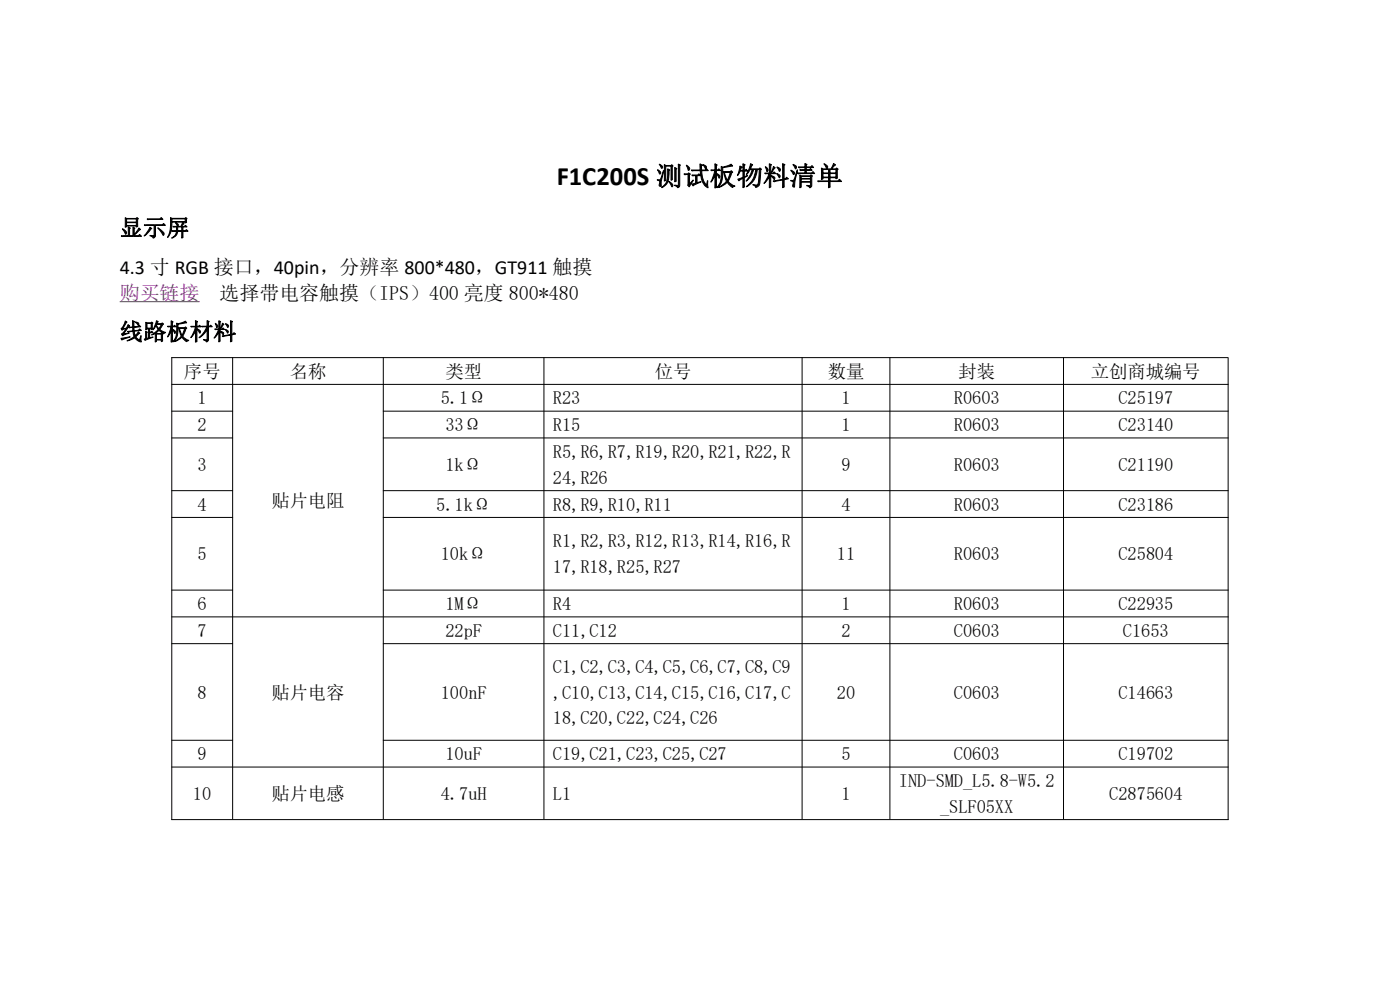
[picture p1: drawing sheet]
<svg xmlns="http://www.w3.org/2000/svg" width="297mm" height="210mm" viewBox="0 0 297 210" stroke-linecap="round" stroke-linejoin="round" font-family="sans-serif">
<defs><g id="words">
<text font-size="5.6" x="118.1" y="39.3">F1C200S 测试板物料清单</text>
<g font-size="5">
<text x="25.4" y="50.1">显示屏</text>
<text x="25.4" y="72.1">线路板材料</text>
</g>
<g font-size="4.2">
<text x="25.4" y="58.1">4.3 寸 RGB 接口，40pin，分辨率 800*480，GT911 触摸</text>
<text x="46.6" y="63.6">选择带电容触摸（IPS）400 亮度 800*480</text>
</g>
<text font-size="4.2" fill="#800080" x="25.4" y="63.6">购买链接</text>
<g font-size="3.9">
<text x="39" y="80.1">序号</text>
<text x="61.5" y="80.1">名称</text>
<text x="94.5" y="80.1">类型</text>
<text x="138.9" y="80.1">位号</text>
<text x="175.6" y="80.1">数量</text>
<text x="203.3" y="80.1">封装</text>
<text x="231.4" y="80.1">立创商城编号</text>
<text x="41.9" y="85.8">1</text>
<text x="93.5" y="85.8">5.1Ω</text>
<text x="117.3" y="85.8">R23</text>
<text x="178.5" y="85.8">1</text>
<text x="202.4" y="85.8">R0603</text>
<text x="237.3" y="85.8">C25197</text>
<text x="41.9" y="91.5">2</text>
<text x="94.5" y="91.5">33Ω</text>
<text x="117.3" y="91.5">R15</text>
<text x="178.5" y="91.5">1</text>
<text x="202.4" y="91.5">R0603</text>
<text x="237.3" y="91.5">C23140</text>
<text x="41.9" y="99.9">3</text>
<text x="94.5" y="99.9">1kΩ</text>
<text x="117.3" y="97.2">R5,R6,R7,R19,R20,R21,R22,R</text>
<text x="178.5" y="99.9">9</text>
<text x="202.4" y="99.9">R0603</text>
<text x="237.3" y="99.9">C21190</text>
<text x="57.6" y="107.6">贴片电阻</text>
<text x="117.3" y="102.7">24,R26</text>
<text x="41.9" y="108.3">4</text>
<text x="92.5" y="108.3">5.1kΩ</text>
<text x="117.3" y="108.3">R8,R9,R10,R11</text>
<text x="178.5" y="108.3">4</text>
<text x="202.4" y="108.3">R0603</text>
<text x="237.3" y="108.3">C23186</text>
<text x="41.9" y="118.9">5</text>
<text x="93.5" y="118.9">10kΩ</text>
<text x="117.3" y="116.1">R1,R2,R3,R12,R13,R14,R16,R</text>
<text x="177.5" y="118.9">11</text>
<text x="202.4" y="118.9">R0603</text>
<text x="237.3" y="118.9">C25804</text>
<text x="117.3" y="121.6">17,R18,R25,R27</text>
<text x="41.9" y="129.4">6</text>
<text x="94.5" y="129.4">1MΩ</text>
<text x="117.3" y="129.4">R4</text>
<text x="178.5" y="129.4">1</text>
<text x="202.4" y="129.4">R0603</text>
<text x="237.3" y="129.4">C22935</text>
<text x="41.9" y="135.1">7</text>
<text x="94.5" y="135.1">22pF</text>
<text x="117.3" y="135.1">C11,C12</text>
<text x="178.5" y="135.1">2</text>
<text x="202.4" y="135.1">C0603</text>
<text x="238.2" y="135.1">C1653</text>
<text x="117.3" y="142.7">C1,C2,C3,C4,C5,C6,C7,C8,C9</text>
<text x="41.9" y="148.2">8</text>
<text x="57.6" y="148.2">贴片电容</text>
<text x="93.5" y="148.2">100nF</text>
<text x="117.3" y="148.2">,C10,C13,C14,C15,C16,C17,C</text>
<text x="177.5" y="148.2">20</text>
<text x="202.4" y="148.2">C0603</text>
<text x="237.3" y="148.2">C14663</text>
<text x="117.3" y="153.7">18,C20,C22,C24,C26</text>
<text x="41.9" y="161.3">9</text>
<text x="94.5" y="161.3">10uF</text>
<text x="117.3" y="161.3">C19,C21,C23,C25,C27</text>
<text x="178.5" y="161.3">5</text>
<text x="202.4" y="161.3">C0603</text>
<text x="237.3" y="161.3">C19702</text>
<text x="190.7" y="167">IND-SMD_L5.8-W5.2</text>
<text x="40.9" y="169.7">10</text>
<text x="57.6" y="169.7">贴片电感</text>
<text x="93.5" y="169.7">4.7uH</text>
<text x="117.3" y="169.7">L1</text>
<text x="178.5" y="169.7">1</text>
<text x="199.4" y="172.5">_SLF05XX</text>
<text x="235.3" y="169.7">C2875604</text>
</g>
</g></defs>
<path d="M25.4 64h16.9" fill="none" stroke="#800080" stroke-width=".21"/>
<g fill="none" stroke="#000" stroke-width=".21">
<path d="M36.4 75.9h224.2M36.4 75.8v98.1M49.4 75.8v98M81.3 75.8v98M115.4 75.8v98M170.2 75.8v98M188.8 75.8v98M225.6 75.8v98M260.5 75.9v98M36.4 81.5h224.2M36.4 87.2h13M36.4 92.9h13"/>
<path d="M81.2 87.2h179.4M81.2 92.9h179.4M36.4 104.1h13M36.4 109.8h13M81.2 104.1h179.4M81.2 109.8h179.4M36.4 125.2h13M36.4 130.9h224.2M36.4 136.5h13M81.2 125.2h179.4M81.2 136.5h179.4M36.4 157h13"/>
<path d="M81.2 157h179.4M36.4 162.7h224.2M36.4 173.9h224.2"/>
</g>
<use href="#words"/>
</svg>
